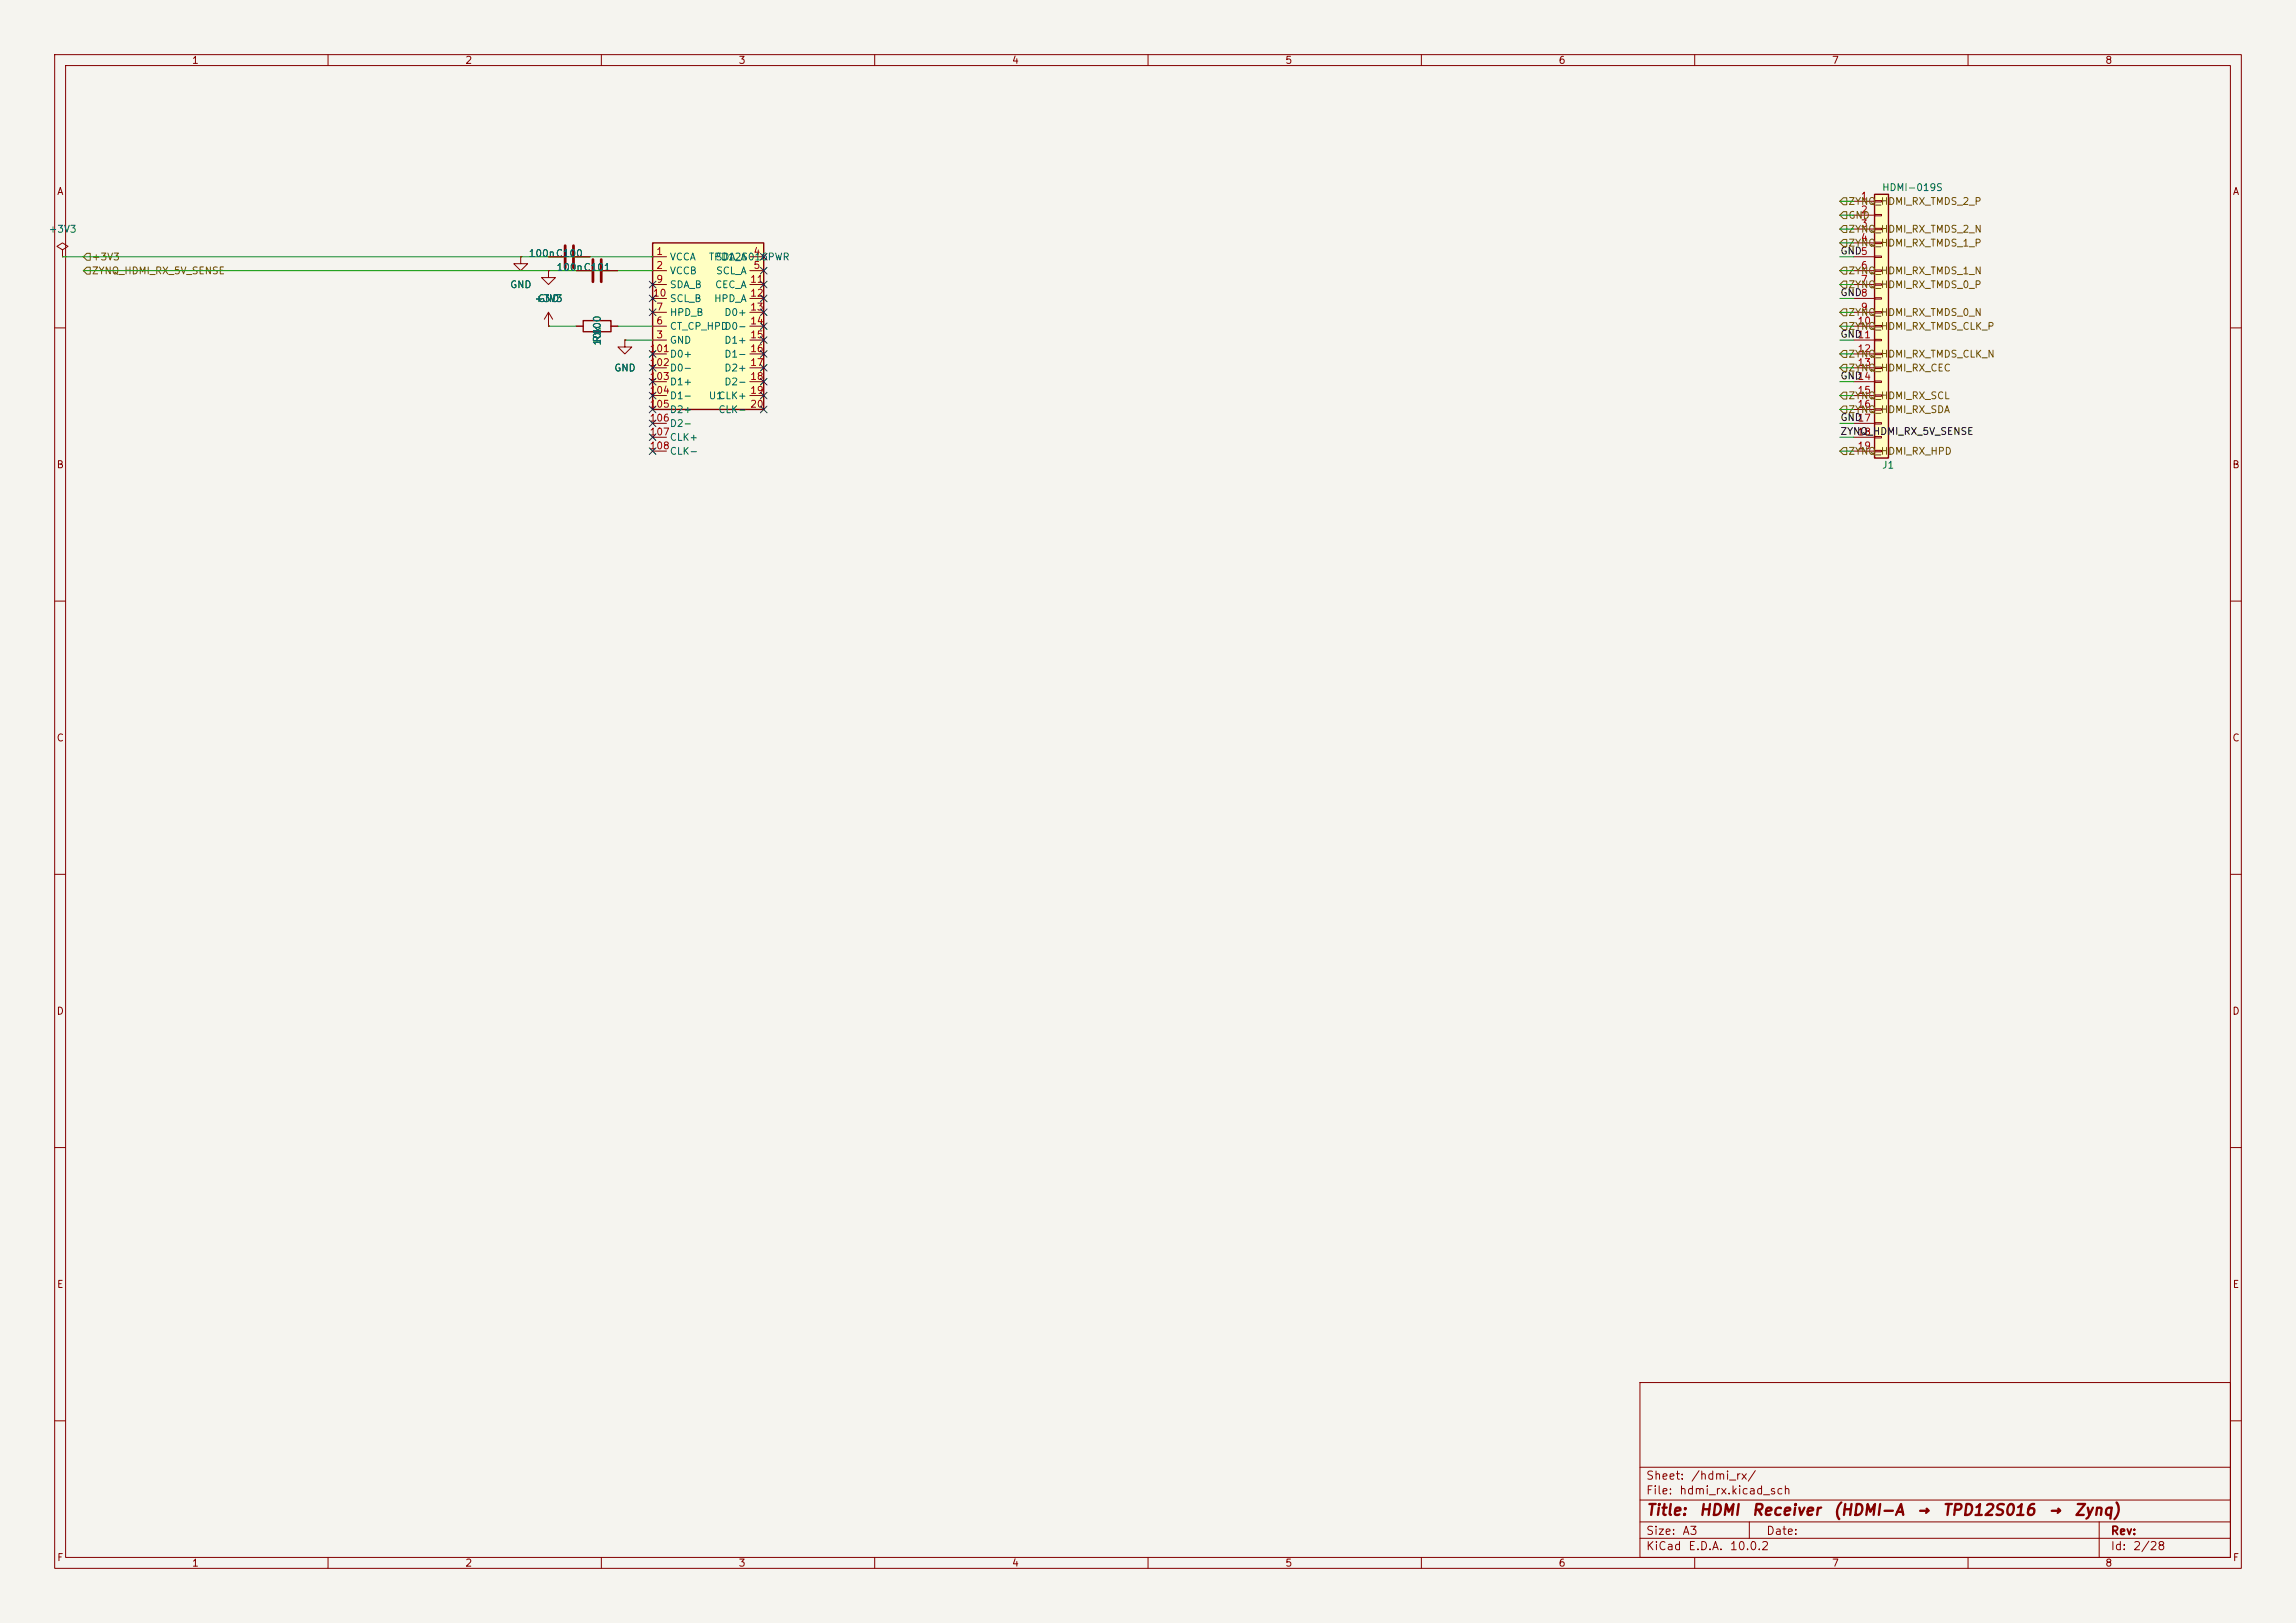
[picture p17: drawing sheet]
<svg xmlns="http://www.w3.org/2000/svg" width="420mm" height="297mm" viewBox="0 0 420 297" stroke-linecap="round" stroke-linejoin="round" font-family="sans-serif">
<defs><g id="words">
<g font-size="2" fill="#840000">
<text x="301" y="277.8">Title:</text>
<text x="310.7" y="277.8">HDMI</text>
<text x="320.3" y="277.8">Receiver</text>
<text x="335.2" y="277.8">(HDMI-A</text>
<text x="350.4" y="277.8">→</text>
<text x="355.2" y="277.8">TPD12S016</text>
<text x="374.5" y="277.8">→</text>
<text x="379.3" y="277.8">Zynq)</text>
</g>
<g font-size="1.5" fill="#840000">
<text x="301" y="273.8">File:</text>
<text x="301" y="271.1">Sheet:</text>
<text x="307.1" y="273.8">hdmi_rx.kicad_sch</text>
<text x="309.2" y="271.1">/hdmi_rx/</text>
<text x="301" y="281.2">Size:</text>
<text x="307.6" y="281.2">A3</text>
<text x="323" y="281.2">Date:</text>
<text x="386" y="281.2">Rev:</text>
<text x="301" y="284">KiCad</text>
<text x="308.7" y="284">E.D.A.</text>
<text x="316.3" y="284">10.0.2</text>
<text x="386" y="284">Id:</text>
<text x="390.1" y="284">2/28</text>
</g>
<g font-size="1.3" fill="#840000">
<text x="35" y="12">1</text>
<text x="85" y="12">2</text>
<text x="135" y="12">3</text>
<text x="185" y="12">4</text>
<text x="235" y="12">5</text>
<text x="285" y="12">6</text>
<text x="335" y="12">7</text>
<text x="385" y="12">8</text>
<text x="10.3" y="36">A</text>
<text x="408.3" y="36">A</text>
<text x="10.3" y="86">B</text>
<text x="408.2" y="86">B</text>
<text x="10.3" y="136">C</text>
<text x="408.2" y="136">C</text>
<text x="10.3" y="186">D</text>
<text x="408.2" y="186">D</text>
<text x="10.3" y="236">E</text>
<text x="408.3" y="236">E</text>
<text x="10.3" y="286">F</text>
<text x="35" y="287">1</text>
<text x="85" y="287">2</text>
<text x="135" y="287">3</text>
<text x="185" y="287">4</text>
<text x="235" y="287">5</text>
<text x="285" y="287">6</text>
<text x="335" y="287">7</text>
<text x="385" y="287">8</text>
<text x="408.3" y="286">F</text>
</g>
<g font-size="1.3" fill="#006464">
<text x="344.2" y="35.3">HDMI-019S</text>
<text x="8.8" y="42.9">+3V3</text>
<text x="96.6" y="47.3">100nC100</text>
<text x="122.4" y="48">VCCA</text>
<text x="129.5" y="48">TPD12S016PWR</text>
<text x="130.8" y="48">SDA_A</text>
<text x="93.2" y="53">GND</text>
<text x="101.7" y="49.9">100nC101</text>
<text x="122.4" y="50.5">VCCB</text>
<text x="122.4" y="53">SDA_B</text>
<text x="130.7" y="53">CEC_A</text>
<text x="130.9" y="50.5">SCL_A</text>
<text x="97.7" y="55.6">+3V3</text>
<text x="98.3" y="55.6">GND</text>
<text x="122.4" y="58.1">HPD_B</text>
<text x="122.4" y="55.6">SCL_B</text>
<text x="130.5" y="55.6">HPD_A</text>
<text x="132.4" y="58.1">D0+</text>
<text x="110.2" y="63.3" transform="rotate(-90 110.2 63.3)">10k</text>
<text x="110.2" y="62.8" transform="rotate(-90 110.2 62.8)">R100</text>
<text x="122.4" y="63.2">GND</text>
<text x="122.4" y="60.7">CT_CP_HPD</text>
<text x="122.4" y="65.7">D0+</text>
<text x="132.4" y="60.7">D0-</text>
<text x="132.4" y="63.2">D1+</text>
<text x="132.4" y="65.7">D1-</text>
<text x="112.3" y="68.3">GND</text>
<text x="122.4" y="68.3">D0-</text>
<text x="122.4" y="70.8">D1+</text>
<text x="132.4" y="68.3">D2+</text>
<text x="132.4" y="70.8">D2-</text>
<text x="122.4" y="73.4">D1-</text>
<text x="122.4" y="75.9">D2+</text>
<text x="129.5" y="73.4">U1</text>
<text x="131.3" y="73.4">CLK+</text>
<text x="131.3" y="75.9">CLK-</text>
<text x="122.4" y="78.4">D2-</text>
<text x="122.4" y="81">CLK+</text>
<text x="122.4" y="83.5">CLK-</text>
<text x="344.2" y="86.1">J1</text>
</g>
<g font-size="1.3" fill="#725600">
<text x="338" y="37.8">ZYNQ_HDMI_RX_TMDS_2_P</text>
<text x="338" y="40.3">GND</text>
<text x="16.7" y="48">+3V3</text>
<text x="338" y="45.4">ZYNQ_HDMI_RX_TMDS_1_P</text>
<text x="338" y="42.9">ZYNQ_HDMI_RX_TMDS_2_N</text>
<text x="16.7" y="50.5">ZYNQ_HDMI_RX_5V_SENSE</text>
<text x="338" y="50.5">ZYNQ_HDMI_RX_TMDS_1_N</text>
<text x="338" y="53">ZYNQ_HDMI_RX_TMDS_0_P</text>
<text x="338" y="58.1">ZYNQ_HDMI_RX_TMDS_0_N</text>
<text x="338" y="60.7">ZYNQ_HDMI_RX_TMDS_CLK_P</text>
<text x="338" y="65.7">ZYNQ_HDMI_RX_TMDS_CLK_N</text>
<text x="338" y="68.3">ZYNQ_HDMI_RX_CEC</text>
<text x="338" y="73.4">ZYNQ_HDMI_RX_SCL</text>
<text x="338" y="75.9">ZYNQ_HDMI_RX_SDA</text>
<text x="338" y="83.5">ZYNQ_HDMI_RX_HPD</text>
</g>
<g font-size="1.3" fill="#a90000">
<text x="340.3" y="36.8">1</text>
<text x="340.3" y="39.3">2</text>
<text x="340.3" y="41.9">3</text>
<text x="119.9" y="47">1</text>
<text x="137.7" y="47">4</text>
<text x="340.3" y="44.4">4</text>
<text x="119.9" y="49.5">2</text>
<text x="119.9" y="52">9</text>
<text x="137.1" y="52">11</text>
<text x="137.7" y="49.5">5</text>
<text x="340.3" y="49.5">6</text>
<text x="340.3" y="52">7</text>
<text x="119.3" y="54.6">10</text>
<text x="119.9" y="59.7">6</text>
<text x="119.9" y="57.1">7</text>
<text x="137.1" y="54.6">12</text>
<text x="137.1" y="57.1">13</text>
<text x="137.1" y="59.7">14</text>
<text x="339.7" y="59.7">10</text>
<text x="340.3" y="57.1">9</text>
<text x="118.7" y="64.7">101</text>
<text x="119.9" y="62.2">3</text>
<text x="137.1" y="62.2">15</text>
<text x="137.1" y="64.7">16</text>
<text x="339.7" y="62.2">11</text>
<text x="339.7" y="64.7">12</text>
<text x="118.7" y="67.3">102</text>
<text x="118.7" y="69.8">103</text>
<text x="137.1" y="67.3">17</text>
<text x="137.1" y="69.8">18</text>
<text x="339.7" y="67.3">13</text>
<text x="339.7" y="69.8">14</text>
<text x="118.7" y="72.4">104</text>
<text x="118.7" y="74.9">105</text>
<text x="118.7" y="77.4">106</text>
<text x="137.1" y="72.4">19</text>
<text x="137.1" y="74.9">20</text>
<text x="339.7" y="72.4">15</text>
<text x="339.7" y="74.9">16</text>
<text x="339.7" y="77.4">17</text>
<text x="118.7" y="80">107</text>
<text x="118.7" y="82.5">108</text>
<text x="339.7" y="80">18</text>
<text x="339.7" y="82.5">19</text>
</g>
<g font-size="1.3" fill="#0f0f0f">
<text x="336.5" y="46.9">GND5</text>
<text x="336.5" y="54.5">GND8</text>
<text x="336.5" y="62.1">GND</text>
<text x="336.5" y="69.7">GND</text>
<text x="336.5" y="77.3">GND</text>
<text x="336.5" y="79.9">ZYNQ_HDMI_RX_5V_SENSE</text>
</g>
</g></defs>
<path d="M0 0h420v297h-420z" fill="#f5f4ef" stroke="#f5f4ef" stroke-width=".18"/>
<g fill="none" stroke="#840000" stroke-width=".18">
<path d="M10 10h400v277h-400zM12 12h396v273h-396zM60 10v2M110 10v2M160 10v2M210 10v2M260 10v2M310 10v2M360 10v2M11.4 45.7l1-.6-1-.6-1 .6 1 .6v1.3M11.4 47h.1M95.2 47v1.3h1.3l-1.3 1.2-1.2-1.2h1.2"/>
<path d="M95.2 47h.1M100.3 47h2.8M105.2 47h2.7M105.4 49.5h2.8M110.2 49.5h2.8M10 60h2M408 60h2M10 110h2M408 110h2M10 160h2M408 160h2M10 210h2"/>
<path d="M408 210h2M300 253h108v32h-108zM10 260h2M300 278.5h108M300 274.5h108M300 268.5h108M320 278.5v3M384 278.5v6.5M408 260h2M60 285v2M110 285v2M160 285v2"/>
<path d="M210 285v2M260 285v2M300 281.5h108M310 285v2M360 285v2"/>
</g>
<path d="M103.4 45v4M104.9 45v4M108.5 47.5v4.1M110 47.5v4.1" fill="none" stroke="#840000" stroke-width=".51"/>
<path d="M119.4 44.5h20.3v30.4h-20.3z" fill="#ffffc2"/>
<path d="M106.7 58.7h5.1v2h-5.1zM119.4 44.5h20.3v30.4h-20.3z" fill="none" stroke="#840000" stroke-width=".25"/>
<g fill="none" stroke="#840000" stroke-width=".18">
<path d="M100.3 49.5v1.3h1.3l-1.3 1.3-1.2-1.3h1.2M100.3 49.5h.1M100.3 59.7h.1M100.3 57.2l-.7 1.2M100.3 57.2l.8 1.2M100.3 57.2v2.5M105.4 59.7h1.3M111.8 59.7h1.2M119.4 47h2.5M119.4 49.5h2.5M119.4 59.7h2.5M119.4 57.2h2.5"/>
<path d="M119.4 52.1h2.5M119.4 54.6h2.5M137.2 47h2.5M137.2 49.5h2.5M137.2 59.7h2.5M137.2 57.2h2.5M137.2 52.1h2.5M137.2 54.6h2.5M114.3 62.2v1.3h1.3l-1.3 1.3-1.3-1.3h1.3M114.3 62.2h.1M119.4 62.2h2.5M119.4 64.8h2.5"/>
<path d="M119.4 67.3h2.5M119.4 69.9h2.5M119.4 72.4h2.5M119.4 74.9h2.5M119.4 77.5h2.5M137.2 62.2h2.5M137.2 64.8h2.5M137.2 67.3h2.5M137.2 69.9h2.5M137.2 72.4h2.5M137.2 74.9h2.5M119.4 80h2.5"/>
<path d="M119.4 82.6h2.5"/>
</g>
<path d="M342.9 35.6h2.5v48.2h-2.5z" fill="#ffffc2"/>
<path d="M342.9 35.6h2.5v48.2h-2.5z" fill="none" stroke="#840000" stroke-width=".25"/>
<g fill="none" stroke="#840000" stroke-width=".18">
<path d="M339.1 36.8h3.8M339.1 39.4h3.8M342.9 36.7h1.3v.3h-1.3zM342.9 39.2h1.3v.3h-1.3zM95.2 47h.1M100.3 49.5h.1M100.3 59.7h.1M100.3 47h2.8M105.2 47h2.7M105.4 49.5h2.8M105.4 59.7h1.3M110.2 49.5h2.8"/>
<path d="M111.8 59.7h1.2M339.1 41.9h3.8M339.1 44.5h3.8M339.1 47h3.8M339.1 49.5h3.8M339.1 52.1h3.8M339.1 54.6h3.8M339.1 57.2h3.8M339.1 59.7h3.8M342.9 41.8h1.3v.2h-1.3zM342.9 44.3h1.3v.3h-1.3zM342.9 46.9h1.3v.2h-1.3z"/>
<path d="M342.9 49.4h1.3v.3h-1.3zM342.9 51.9h1.3v.3h-1.3zM342.9 54.5h1.3v.2h-1.3zM342.9 57h1.3v.3h-1.3zM342.9 59.6h1.3v.2h-1.3zM114.3 62.2h.1M339.1 62.2h3.8M339.1 64.8h3.8M339.1 67.3h3.8M339.1 69.9h3.8M339.1 72.4h3.8M339.1 74.9h3.8"/>
<path d="M339.1 77.5h3.8M342.9 62.1h1.3v.3h-1.3zM342.9 64.6h1.3v.3h-1.3zM342.9 67.2h1.3v.2h-1.3zM342.9 69.7h1.3v.3h-1.3zM342.9 72.3h1.3v.2h-1.3zM342.9 74.8h1.3v.3h-1.3zM342.9 77.3h1.3v.3h-1.3zM342.9 79.9h1.3v.2h-1.3zM339.1 80h3.8M339.1 82.6h3.8M342.9 82.4h1.3v.3h-1.3z"/>
</g>
<g fill="none" stroke="#725600" stroke-width=".18">
<path d="M337.2 36.2h.6v1.3h-.6l-.7-.7zM337.2 38.7h.6v1.3h-.6l-.7-.6zM15.2 49.5l.7-.6h.6v1.3h-.6zM15.2 47l.7-.6h.6v1.2h-.6zM337.2 59.1h.6v1.2h-.6l-.7-.6zM337.2 48.9h.6v1.3h-.6l-.7-.7zM337.2 43.8h.6v1.3h-.6l-.7-.6zM337.2 56.5h.6v1.3h-.6l-.7-.6zM337.2 51.4h.6v1.3h-.6l-.7-.6zM337.2 41.3h.6v1.2h-.6l-.7-.6zM337.2 71.8h.6v1.2h-.6l-.7-.6zM337.2 66.7h.6v1.2h-.6l-.7-.6z"/>
<path d="M337.2 64.1h.6v1.3h-.6l-.7-.6zM337.2 74.3h.6v1.3h-.6l-.7-.7zM337.2 81.9h.6v1.3h-.6l-.7-.6z"/>
</g>
<g fill="none" stroke="#009600" stroke-width=".18">
<path d="M336.5 36.8h2.6M336.5 39.4h2.6M11.4 47h108M15.2 49.5h104.2M100.3 59.7h5.1M113 59.7h6.4M336.5 52.1h2.6M336.5 49.5h2.6M336.5 47h2.6M336.5 59.7h2.6M336.5 54.6h2.6M336.5 41.9h2.6"/>
<path d="M336.5 44.5h2.6M336.5 57.2h2.6M114.3 62.2h5.1M336.5 74.9h2.6M336.5 72.4h2.6M336.5 69.9h2.6M336.5 62.2h2.6M336.5 77.5h2.6M336.5 64.8h2.6M336.5 67.3h2.6M336.5 82.6h2.6M336.5 80h2.6"/>
</g>
<g fill="none" stroke="#000084" stroke-width=".18">
<path d="M118.8 56.5l1.2 1.3M118.8 54l1.2 1.2M118.8 51.5l1.2 1.2M120 56.5l-1.2 1.3M120 54l-1.2 1.2M120 51.5l-1.2 1.2M139.1 54l1.2 1.2M139.1 51.5l1.2 1.2M139.1 48.9l1.2 1.2M139.1 59.1l1.2 1.2M139.1 56.5l1.2 1.3M139.1 46.4l1.2 1.2"/>
<path d="M140.3 54l-1.2 1.2M140.3 48.9l-1.2 1.2M140.3 46.4l-1.2 1.2M140.3 56.5l-1.2 1.3M140.3 59.1l-1.2 1.2M140.3 51.5l-1.2 1.2M118.8 69.2l1.2 1.3M118.8 71.8l1.2 1.2M118.8 74.3l1.2 1.2M118.8 66.7l1.2 1.2M118.8 76.9l1.2 1.2M118.8 79.4l1.2 1.2"/>
<path d="M118.8 64.2l1.2 1.2M120 74.3l-1.2 1.2M120 69.2l-1.2 1.3M120 71.8l-1.2 1.2M120 66.7l-1.2 1.2M120 76.9l-1.2 1.2M120 79.4l-1.2 1.2M120 64.2l-1.2 1.2M139.1 64.2l1.2 1.2M139.1 61.6l1.2 1.2M139.1 74.3l1.2 1.2M139.1 71.8l1.2 1.2"/>
<path d="M139.1 69.2l1.2 1.3M139.1 66.7l1.2 1.2M140.3 64.2l-1.2 1.2M140.3 61.6l-1.2 1.2M140.3 74.3l-1.2 1.2M140.3 71.8l-1.2 1.2M140.3 69.2l-1.2 1.3M140.3 66.7l-1.2 1.2M118.8 81.9l1.2 1.3M120 81.9l-1.2 1.3"/>
</g>
<use href="#words"/>
</svg>
